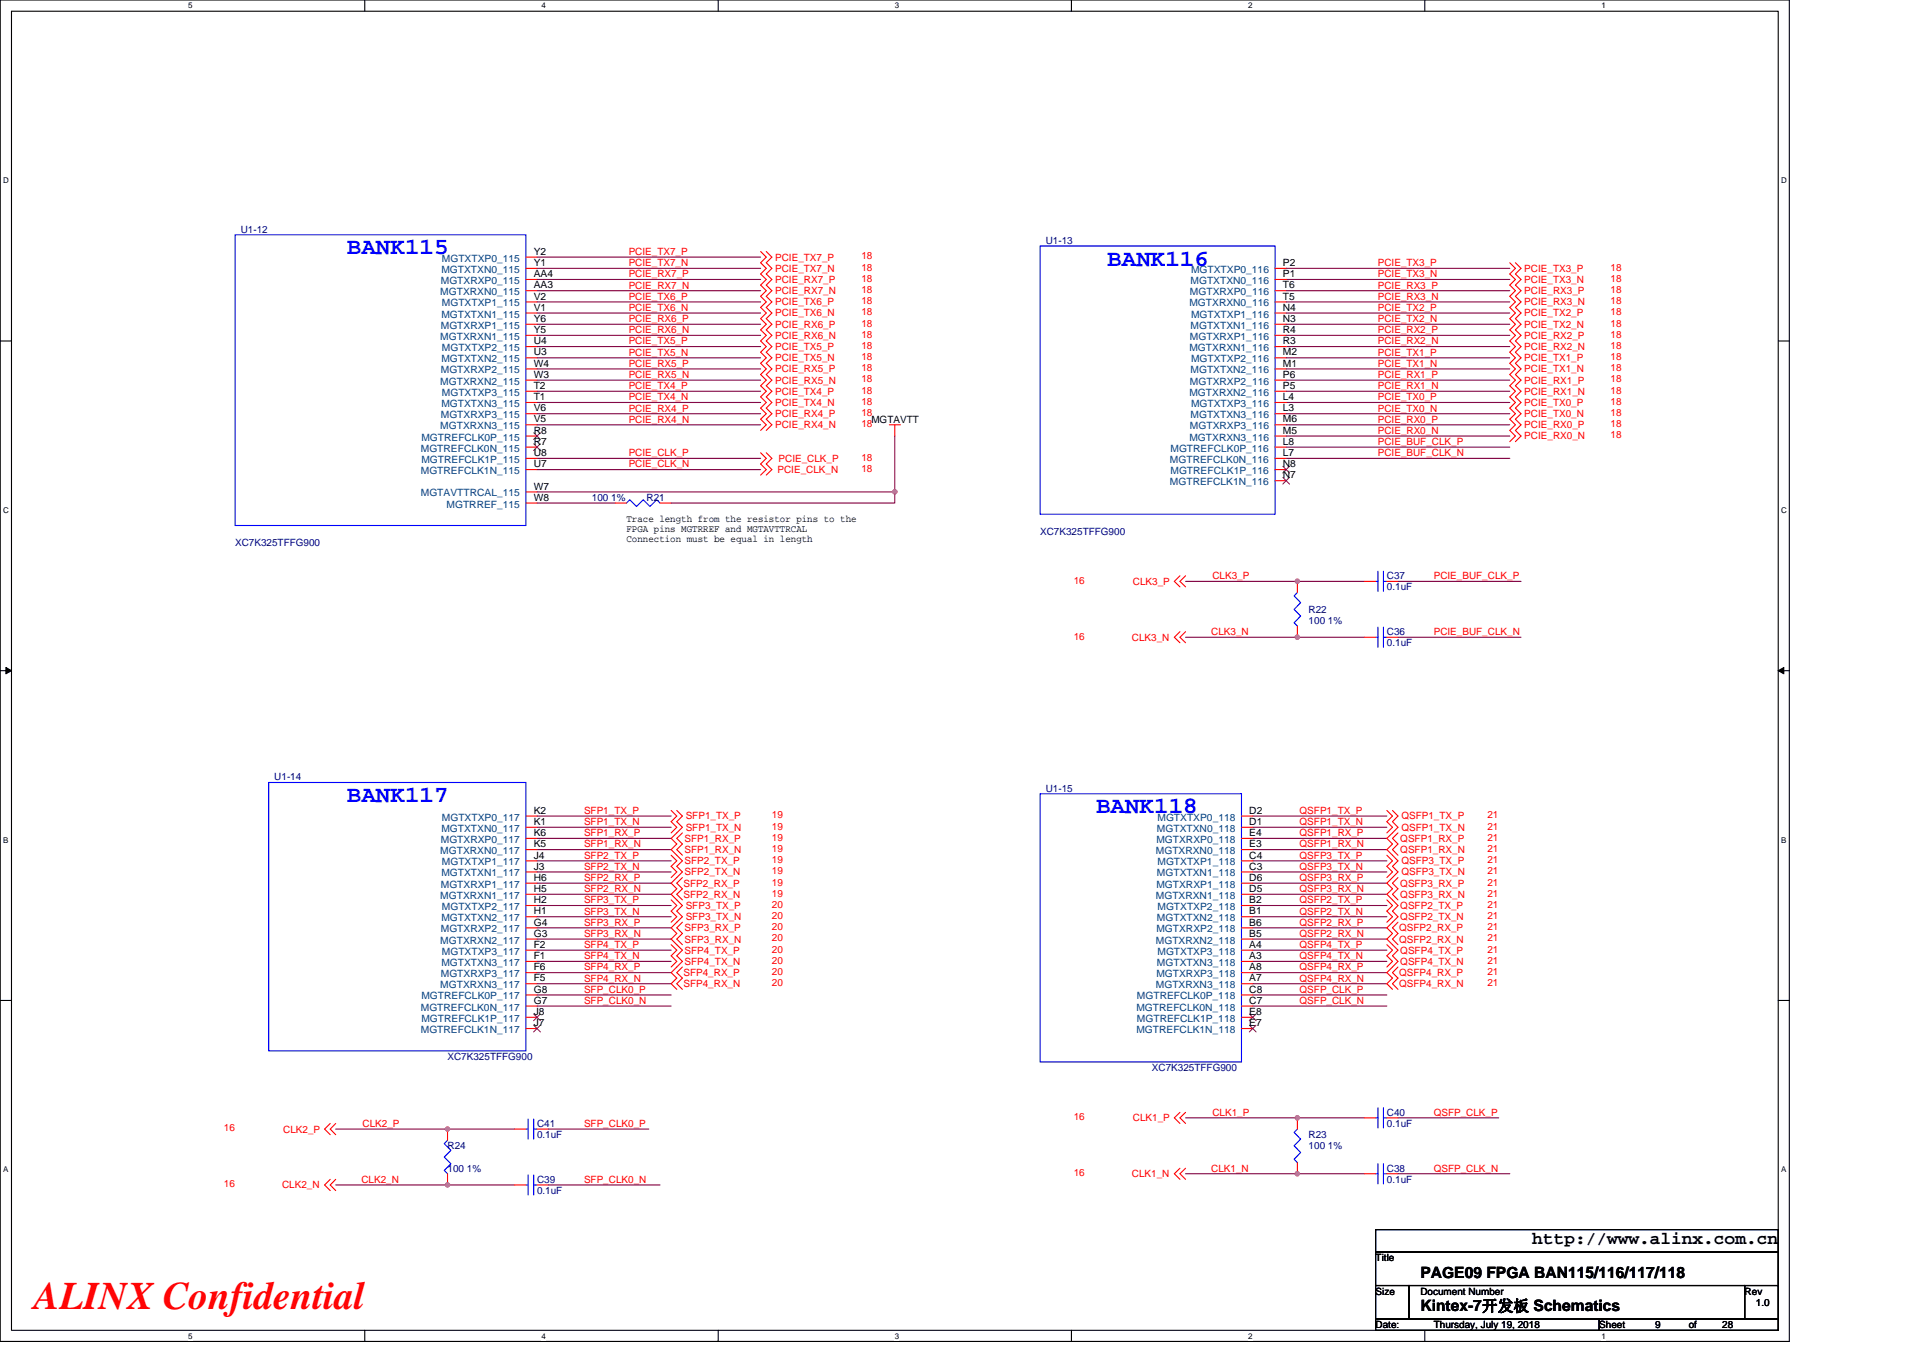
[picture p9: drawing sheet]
<svg xmlns="http://www.w3.org/2000/svg" width="297mm" height="210mm" viewBox="0 0 297 210" stroke-linecap="round" stroke-linejoin="round" font-family="sans-serif">
<defs><g id="words">
<text font-size="6" fill="#f00" x="5.2" y="202.3">ALINX Confidential</text>
<g font-size="3.6" fill="#00f">
<text x="53.6" y="39.3">BANK115</text>
<text x="171" y="41">BANK116</text>
<text x="53.6" y="123.9">BANK117</text>
<text x="169.3" y="125.7">BANK118</text>
</g>
<text font-size="2.8" x="236.7" y="192.3">http://www.alinx.com.cn</text>
<g font-size="2.4">
<text x="219.4" y="197.4">PAGE09 FPGA BAN115/116/117/118</text>
<text x="219.4" y="202.6">Kintex-7开发板 Schematics</text>
</g>
<g font-size="1.5" fill="#000080">
<text x="37.2" y="35.9">U1-12</text>
<text x="161.5" y="37.7">U1-13</text>
<text x="91.4" y="77.4">100 1%</text>
<text x="99.9" y="77.4">R21</text>
<text x="160.7" y="82.6">XC7K325TFFG900</text>
<text x="36.3" y="84.3">XC7K325TFFG900</text>
<text x="214.2" y="89.5">C37</text>
<text x="202.1" y="94.7">R22</text>
<text x="214.2" y="91.2">0.1uF</text>
<text x="202.1" y="96.4">100 1%</text>
<text x="214.2" y="98.1">C36</text>
<text x="214.2" y="99.9">0.1uF</text>
<text x="42.4" y="120.6">U1-14</text>
<text x="161.5" y="122.3">U1-15</text>
<text x="69.1" y="163.8">XC7K325TFFG900</text>
<text x="177.9" y="165.5">XC7K325TFFG900</text>
<text x="214.2" y="172.4">C40</text>
<text x="69.1" y="177.6">R24</text>
<text x="82.9" y="174.1">C41</text>
<text x="82.9" y="175.9">0.1uF</text>
<text x="202.1" y="175.9">R23</text>
<text x="202.1" y="177.6">100 1%</text>
<text x="214.2" y="174.1">0.1uF</text>
<text x="69.1" y="181">100 1%</text>
<text x="82.9" y="182.8">C39</text>
<text x="82.9" y="184.5">0.1uF</text>
<text x="214.2" y="181">C38</text>
<text x="214.2" y="182.8">0.1uF</text>
</g>
<g font-size="1.5" fill="#004080">
<text x="68.3" y="40.4">MGTXTXP0_115</text>
<text x="68" y="45.6">MGTXRXN0_115</text>
<text x="68.1" y="43.9">MGTXRXP0_115</text>
<text x="68.2" y="42.2">MGTXTXN0_115</text>
<text x="68.3" y="47.3">MGTXTXP1_115</text>
<text x="183.7" y="47.3">MGTXRXN0_116</text>
<text x="183.8" y="45.6">MGTXRXP0_116</text>
<text x="183.9" y="43.9">MGTXTXN0_116</text>
<text x="184" y="42.2">MGTXTXP0_116</text>
<text x="68" y="52.5">MGTXRXN1_115</text>
<text x="68.1" y="50.8">MGTXRXP1_115</text>
<text x="68.2" y="49.1">MGTXTXN1_115</text>
<text x="183.8" y="52.5">MGTXRXP1_116</text>
<text x="183.9" y="50.8">MGTXTXN1_116</text>
<text x="184" y="49.1">MGTXTXP1_116</text>
<text x="68" y="59.4">MGTXRXN2_115</text>
<text x="68.1" y="57.7">MGTXRXP2_115</text>
<text x="68.2" y="56">MGTXTXN2_115</text>
<text x="68.3" y="54.3">MGTXTXP2_115</text>
<text x="183.7" y="54.3">MGTXRXN1_116</text>
<text x="183.8" y="59.4">MGTXRXP2_116</text>
<text x="183.9" y="57.7">MGTXTXN2_116</text>
<text x="184" y="56">MGTXTXP2_116</text>
<text x="68.1" y="64.6">MGTXRXP3_115</text>
<text x="68.2" y="62.9">MGTXTXN3_115</text>
<text x="68.3" y="61.2">MGTXTXP3_115</text>
<text x="183.7" y="61.2">MGTXRXN2_116</text>
<text x="183.9" y="64.6">MGTXTXN3_116</text>
<text x="184" y="62.9">MGTXTXP3_116</text>
<text x="65" y="69.8">MGTREFCLK0N_115</text>
<text x="65.1" y="68.1">MGTREFCLK0P_115</text>
<text x="65.1" y="71.5">MGTREFCLK1P_115</text>
<text x="68" y="66.3">MGTXRXN3_115</text>
<text x="180.7" y="71.5">MGTREFCLK0N_116</text>
<text x="180.8" y="69.8">MGTREFCLK0P_116</text>
<text x="183.7" y="68.1">MGTXRXN3_116</text>
<text x="183.8" y="66.3">MGTXRXP3_116</text>
<text x="65" y="73.3">MGTREFCLK1N_115</text>
<text x="65" y="76.7">MGTAVTTRCAL_115</text>
<text x="180.7" y="75">MGTREFCLK1N_116</text>
<text x="180.8" y="73.3">MGTREFCLK1P_116</text>
<text x="69" y="78.4">MGTRREF_115</text>
<text x="68" y="132">MGTXRXN0_117</text>
<text x="68.1" y="130.2">MGTXRXP0_117</text>
<text x="68.2" y="128.5">MGTXTXN0_117</text>
<text x="68.3" y="126.8">MGTXTXP0_117</text>
<text x="178.5" y="132">MGTXRXN0_118</text>
<text x="178.6" y="130.2">MGTXRXP0_118</text>
<text x="178.7" y="128.5">MGTXTXN0_118</text>
<text x="178.8" y="126.8">MGTXTXP0_118</text>
<text x="68.1" y="137.2">MGTXRXP1_117</text>
<text x="68.2" y="135.4">MGTXTXN1_117</text>
<text x="68.3" y="133.7">MGTXTXP1_117</text>
<text x="178.6" y="137.2">MGTXRXP1_118</text>
<text x="178.7" y="135.4">MGTXTXN1_118</text>
<text x="178.8" y="133.7">MGTXTXP1_118</text>
<text x="68" y="138.9">MGTXRXN1_117</text>
<text x="68.2" y="142.3">MGTXTXN2_117</text>
<text x="68.3" y="140.6">MGTXTXP2_117</text>
<text x="178.5" y="138.9">MGTXRXN1_118</text>
<text x="178.7" y="142.3">MGTXTXN2_118</text>
<text x="178.8" y="140.6">MGTXTXP2_118</text>
<text x="68" y="145.8">MGTXRXN2_117</text>
<text x="68.1" y="144.1">MGTXRXP2_117</text>
<text x="68.2" y="149.2">MGTXTXN3_117</text>
<text x="68.3" y="147.5">MGTXTXP3_117</text>
<text x="178.5" y="145.8">MGTXRXN2_118</text>
<text x="178.6" y="144.1">MGTXRXP2_118</text>
<text x="178.7" y="149.2">MGTXTXN3_118</text>
<text x="178.8" y="147.5">MGTXTXP3_118</text>
<text x="65.1" y="154.4">MGTREFCLK0P_117</text>
<text x="68" y="152.7">MGTXRXN3_117</text>
<text x="68.1" y="151">MGTXRXP3_117</text>
<text x="175.6" y="154.4">MGTREFCLK0P_118</text>
<text x="178.5" y="152.7">MGTXRXN3_118</text>
<text x="178.6" y="151">MGTXRXP3_118</text>
<text x="65" y="156.1">MGTREFCLK0N_117</text>
<text x="65" y="159.6">MGTREFCLK1N_117</text>
<text x="65.1" y="157.9">MGTREFCLK1P_117</text>
<text x="175.5" y="156.1">MGTREFCLK0N_118</text>
<text x="175.5" y="159.6">MGTREFCLK1N_118</text>
<text x="175.6" y="157.9">MGTREFCLK1P_118</text>
</g>
<g font-size="1.5">
<text x="82.4" y="41.1">Y1</text>
<text x="82.4" y="39.4">Y2</text>
<text x="198.2" y="41.1">P2</text>
<text x="82.4" y="44.6">AA3</text>
<text x="82.4" y="42.8">AA4</text>
<text x="82.4" y="46.3">V2</text>
<text x="198.2" y="46.3">T5</text>
<text x="198.2" y="44.6">T6</text>
<text x="198.2" y="42.8">P1</text>
<text x="82.4" y="51.5">Y5</text>
<text x="82.4" y="49.7">Y6</text>
<text x="82.4" y="48">V1</text>
<text x="82.4" y="53.2">U4</text>
<text x="198.2" y="53.2">R3</text>
<text x="198.2" y="48">N4</text>
<text x="198.2" y="51.5">R4</text>
<text x="198.2" y="49.7">N3</text>
<text x="82.4" y="58.4">W3</text>
<text x="82.4" y="56.6">W4</text>
<text x="82.4" y="54.9">U3</text>
<text x="198.2" y="54.9">M2</text>
<text x="198.2" y="58.4">P6</text>
<text x="198.2" y="56.6">M1</text>
<text x="82.4" y="65.3">V5</text>
<text x="82.4" y="63.6">V6</text>
<text x="82.4" y="61.8">T1</text>
<text x="82.4" y="60.1">T2</text>
<text x="134.6" y="65.3">MGTAVTT</text>
<text x="198.2" y="60.1">P5</text>
<text x="198.2" y="61.8">L4</text>
<text x="198.2" y="65.3">M6</text>
<text x="198.2" y="63.6">L3</text>
<text x="82.4" y="68.7">R7</text>
<text x="82.4" y="67">R8</text>
<text x="82.4" y="70.5">U8</text>
<text x="198.2" y="68.7">L8</text>
<text x="198.2" y="70.5">L7</text>
<text x="198.2" y="67">M5</text>
<text x="82.4" y="72.2">U7</text>
<text x="82.4" y="75.6">W7</text>
<text x="82.4" y="77.4">W8</text>
<text x="198.2" y="73.9">N7</text>
<text x="198.2" y="72.2">N8</text>
<text x="96.8" y="80.7">Trace length from the resistor pins to the</text>
<text x="96.8" y="82.2">FPGA pins MGTRREF and MGTAVTTRCAL</text>
<text x="96.8" y="83.8">Connection must be equal in length</text>
<text x="82.4" y="125.7">K2</text>
<text x="193" y="125.7">D2</text>
<text x="82.4" y="130.9">K5</text>
<text x="82.4" y="129.2">K6</text>
<text x="82.4" y="127.5">K1</text>
<text x="193" y="129.2">E4</text>
<text x="193" y="127.5">D1</text>
<text x="193" y="130.9">E3</text>
<text x="82.4" y="137.8">H5</text>
<text x="82.4" y="136.1">H6</text>
<text x="82.4" y="134.4">J3</text>
<text x="82.4" y="132.7">J4</text>
<text x="193" y="132.7">C4</text>
<text x="193" y="136.1">D6</text>
<text x="193" y="134.4">C3</text>
<text x="193" y="137.8">D5</text>
<text x="82.4" y="143">G4</text>
<text x="82.4" y="141.3">H1</text>
<text x="82.4" y="139.6">H2</text>
<text x="193" y="139.6">B2</text>
<text x="193" y="143">B6</text>
<text x="193" y="141.3">B1</text>
<text x="82.4" y="144.7">G3</text>
<text x="82.4" y="149.9">F6</text>
<text x="82.4" y="148.2">F1</text>
<text x="82.4" y="146.5">F2</text>
<text x="193" y="146.5">A4</text>
<text x="193" y="149.9">A8</text>
<text x="193" y="148.2">A3</text>
<text x="193" y="144.7">B5</text>
<text x="82.4" y="155.1">G7</text>
<text x="82.4" y="153.4">G8</text>
<text x="82.4" y="151.6">F5</text>
<text x="193" y="155.1">C7</text>
<text x="193" y="153.4">C8</text>
<text x="193" y="151.6">A7</text>
<text x="82.4" y="158.6">J7</text>
<text x="82.4" y="156.8">J8</text>
<text x="193" y="158.6">E7</text>
<text x="193" y="156.8">E8</text>
<text x="212.5" y="194.9">Title</text>
<text x="212.5" y="200">Size</text>
<text x="219.4" y="200">Document Number</text>
<text x="269.5" y="200">Rev</text>
<text x="271.2" y="201.8">1.0</text>
<text x="212.5" y="205.2">Date:</text>
<text x="221.5" y="205.2">Thursday, July 19, 2018</text>
<text x="247" y="205.2">Sheet</text>
<text x="255.7" y="205.2">9</text>
<text x="260.9" y="205.2">of</text>
<text x="266" y="205.2">28</text>
</g>
<g font-size="1.5" fill="#f00">
<text x="97.1" y="39.4">PCIE_TX7_P</text>
<text x="97.1" y="41.1">PCIE_TX7_N</text>
<text x="119.7" y="40.3">PCIE_TX7_P</text>
<text x="119.7" y="42">PCIE_TX7_N</text>
<text x="133.1" y="40.1">18</text>
<text x="133.1" y="41.8">18</text>
<text x="212.8" y="41.1">PCIE_TX3_P</text>
<text x="235.5" y="42">PCIE_TX3_P</text>
<text x="248.8" y="41.8">18</text>
<text x="97.1" y="42.8">PCIE_RX7_P</text>
<text x="97.1" y="44.6">PCIE_RX7_N</text>
<text x="97.1" y="46.3">PCIE_TX6_P</text>
<text x="119.7" y="43.7">PCIE_RX7_P</text>
<text x="119.7" y="45.4">PCIE_RX7_N</text>
<text x="119.7" y="47.2">PCIE_TX6_P</text>
<text x="133.1" y="43.5">18</text>
<text x="133.1" y="45.3">18</text>
<text x="133.1" y="47">18</text>
<text x="212.8" y="44.6">PCIE_RX3_P</text>
<text x="212.8" y="46.3">PCIE_RX3_N</text>
<text x="212.8" y="42.8">PCIE_TX3_N</text>
<text x="235.5" y="45.4">PCIE_RX3_P</text>
<text x="235.5" y="47.2">PCIE_RX3_N</text>
<text x="235.5" y="43.7">PCIE_TX3_N</text>
<text x="248.8" y="45.3">18</text>
<text x="248.8" y="47">18</text>
<text x="248.8" y="43.5">18</text>
<text x="97.1" y="49.8">PCIE_RX6_P</text>
<text x="97.1" y="51.5">PCIE_RX6_N</text>
<text x="97.1" y="48">PCIE_TX6_N</text>
<text x="97.1" y="53.2">PCIE_TX5_P</text>
<text x="119.7" y="50.6">PCIE_RX6_P</text>
<text x="119.7" y="52.4">PCIE_RX6_N</text>
<text x="119.7" y="48.9">PCIE_TX6_N</text>
<text x="133.1" y="50.5">18</text>
<text x="133.1" y="52.2">18</text>
<text x="133.1" y="48.7">18</text>
<text x="133.1" y="53.9">18</text>
<text x="212.8" y="51.5">PCIE_RX2_P</text>
<text x="212.8" y="53.2">PCIE_RX2_N</text>
<text x="212.8" y="48">PCIE_TX2_P</text>
<text x="212.8" y="49.8">PCIE_TX2_N</text>
<text x="235.5" y="52.4">PCIE_RX2_P</text>
<text x="235.5" y="48.9">PCIE_TX2_P</text>
<text x="235.5" y="50.6">PCIE_TX2_N</text>
<text x="248.8" y="52.2">18</text>
<text x="248.8" y="53.9">18</text>
<text x="248.8" y="48.7">18</text>
<text x="248.8" y="50.5">18</text>
<text x="97.1" y="56.7">PCIE_RX5_P</text>
<text x="97.1" y="58.4">PCIE_RX5_N</text>
<text x="97.1" y="54.9">PCIE_TX5_N</text>
<text x="119.7" y="57.5">PCIE_RX5_P</text>
<text x="119.7" y="59.3">PCIE_RX5_N</text>
<text x="119.7" y="54.1">PCIE_TX5_P</text>
<text x="119.7" y="55.8">PCIE_TX5_N</text>
<text x="133.1" y="57.4">18</text>
<text x="133.1" y="59.1">18</text>
<text x="133.1" y="55.6">18</text>
<text x="212.8" y="58.4">PCIE_RX1_P</text>
<text x="212.8" y="54.9">PCIE_TX1_P</text>
<text x="212.8" y="56.7">PCIE_TX1_N</text>
<text x="235.5" y="59.3">PCIE_RX1_P</text>
<text x="235.5" y="55.8">PCIE_TX1_P</text>
<text x="235.5" y="57.5">PCIE_TX1_N</text>
<text x="235.5" y="54.1">PCIE_RX2_N</text>
<text x="248.8" y="59.1">18</text>
<text x="248.8" y="55.6">18</text>
<text x="248.8" y="57.4">18</text>
<text x="97.1" y="63.6">PCIE_RX4_P</text>
<text x="97.1" y="65.3">PCIE_RX4_N</text>
<text x="97.1" y="60.1">PCIE_TX4_P</text>
<text x="97.1" y="61.8">PCIE_TX4_N</text>
<text x="119.7" y="64.5">PCIE_RX4_P</text>
<text x="119.7" y="61">PCIE_TX4_P</text>
<text x="119.7" y="62.7">PCIE_TX4_N</text>
<text x="133.1" y="64.3">18</text>
<text x="133.1" y="66">18</text>
<text x="133.1" y="60.8">18</text>
<text x="133.1" y="62.5">18</text>
<text x="212.8" y="60.1">PCIE_RX1_N</text>
<text x="212.8" y="65.3">PCIE_RX0_P</text>
<text x="212.8" y="61.8">PCIE_TX0_P</text>
<text x="212.8" y="63.6">PCIE_TX0_N</text>
<text x="235.5" y="61">PCIE_RX1_N</text>
<text x="235.5" y="62.7">PCIE_TX0_P</text>
<text x="235.5" y="64.5">PCIE_TX0_N</text>
<text x="248.8" y="60.8">18</text>
<text x="248.8" y="66">18</text>
<text x="248.8" y="62.5">18</text>
<text x="248.8" y="64.3">18</text>
<text x="97.1" y="70.5">PCIE_CLK_P</text>
<text x="119.7" y="66.2">PCIE_RX4_N</text>
<text x="120.3" y="71.4">PCIE_CLK_P</text>
<text x="133.1" y="71.2">18</text>
<text x="212.8" y="67">PCIE_RX0_N</text>
<text x="212.8" y="68.7">PCIE_BUF_CLK_P</text>
<text x="212.8" y="70.5">PCIE_BUF_CLK_N</text>
<text x="235.5" y="66.2">PCIE_RX0_P</text>
<text x="235.5" y="67.9">PCIE_RX0_N</text>
<text x="248.8" y="67.7">18</text>
<text x="97.1" y="72.2">PCIE_CLK_N</text>
<text x="120.1" y="73.1">PCIE_CLK_N</text>
<text x="133.1" y="72.9">18</text>
<text x="187.3" y="89.5">CLK3_P</text>
<text x="221.5" y="89.5">PCIE_BUF_CLK_P</text>
<text x="165.9" y="90.2">16</text>
<text x="175" y="90.4">CLK3_P</text>
<text x="165.9" y="98.8">16</text>
<text x="174.8" y="99">CLK3_N</text>
<text x="187.1" y="98.1">CLK3_N</text>
<text x="221.5" y="98.1">PCIE_BUF_CLK_N</text>
<text x="90.2" y="125.8">SFP1_TX_P</text>
<text x="200.7" y="125.8">QSFP1_TX_P</text>
<text x="90.2" y="127.5">SFP1_TX_N</text>
<text x="90.2" y="129.2">SFP1_RX_P</text>
<text x="90.2" y="130.9">SFP1_RX_N</text>
<text x="105.7" y="131.8">SFP1_RX_N</text>
<text x="105.7" y="130.1">SFP1_RX_P</text>
<text x="105.9" y="126.6">SFP1_TX_P</text>
<text x="105.9" y="128.4">SFP1_TX_N</text>
<text x="119.2" y="126.4">19</text>
<text x="119.2" y="128.2">19</text>
<text x="119.2" y="131.6">19</text>
<text x="119.2" y="129.9">19</text>
<text x="200.7" y="127.5">QSFP1_TX_N</text>
<text x="200.7" y="129.2">QSFP1_RX_P</text>
<text x="200.7" y="130.9">QSFP1_RX_N</text>
<text x="216.3" y="131.8">QSFP1_RX_N</text>
<text x="216.3" y="130.1">QSFP1_RX_P</text>
<text x="216.5" y="126.6">QSFP1_TX_P</text>
<text x="216.5" y="128.4">QSFP1_TX_N</text>
<text x="229.8" y="126.4">21</text>
<text x="229.8" y="128.2">21</text>
<text x="229.8" y="131.6">21</text>
<text x="229.8" y="129.9">21</text>
<text x="90.2" y="132.7">SFP2_TX_P</text>
<text x="90.2" y="134.4">SFP2_TX_N</text>
<text x="90.2" y="136.1">SFP2_RX_P</text>
<text x="90.2" y="137.8">SFP2_RX_N</text>
<text x="105.6" y="137">SFP2_RX_P</text>
<text x="105.7" y="133.5">SFP2_TX_P</text>
<text x="105.7" y="135.3">SFP2_TX_N</text>
<text x="119.2" y="136.8">19</text>
<text x="119.2" y="133.4">19</text>
<text x="119.2" y="135.1">19</text>
<text x="200.7" y="132.7">QSFP3_TX_P</text>
<text x="200.7" y="134.4">QSFP3_TX_N</text>
<text x="200.7" y="136.1">QSFP3_RX_P</text>
<text x="200.7" y="137.8">QSFP3_RX_N</text>
<text x="216.3" y="137">QSFP3_RX_P</text>
<text x="216.5" y="133.5">QSFP3_TX_P</text>
<text x="216.5" y="135.3">QSFP3_TX_N</text>
<text x="229.8" y="133.4">21</text>
<text x="229.8" y="135.1">21</text>
<text x="229.8" y="136.8">21</text>
<text x="90.2" y="139.6">SFP3_TX_P</text>
<text x="90.2" y="141.3">SFP3_TX_N</text>
<text x="90.2" y="143">SFP3_RX_P</text>
<text x="105.6" y="138.7">SFP2_RX_N</text>
<text x="105.7" y="143.9">SFP3_RX_P</text>
<text x="105.9" y="140.4">SFP3_TX_P</text>
<text x="105.9" y="142.2">SFP3_TX_N</text>
<text x="119.2" y="138.5">19</text>
<text x="119.2" y="140.3">20</text>
<text x="119.2" y="142">20</text>
<text x="119.2" y="143.7">20</text>
<text x="200.7" y="139.6">QSFP2_TX_P</text>
<text x="200.7" y="141.3">QSFP2_TX_N</text>
<text x="200.7" y="143">QSFP2_RX_P</text>
<text x="216.1" y="143.9">QSFP2_RX_P</text>
<text x="216.3" y="138.7">QSFP3_RX_N</text>
<text x="216.3" y="140.4">QSFP2_TX_P</text>
<text x="216.3" y="142.2">QSFP2_TX_N</text>
<text x="229.8" y="143.7">21</text>
<text x="229.8" y="138.5">21</text>
<text x="229.8" y="140.3">21</text>
<text x="229.8" y="142">21</text>
<text x="90.2" y="144.8">SFP3_RX_N</text>
<text x="90.2" y="146.5">SFP4_TX_P</text>
<text x="90.2" y="148.2">SFP4_TX_N</text>
<text x="90.2" y="149.9">SFP4_RX_P</text>
<text x="105.7" y="145.6">SFP3_RX_N</text>
<text x="105.7" y="147.4">SFP4_TX_P</text>
<text x="105.7" y="149.1">SFP4_TX_N</text>
<text x="119.2" y="145.5">20</text>
<text x="119.2" y="147.2">20</text>
<text x="119.2" y="148.9">20</text>
<text x="200.7" y="146.5">QSFP4_TX_P</text>
<text x="200.7" y="148.2">QSFP4_TX_N</text>
<text x="200.7" y="149.9">QSFP4_RX_P</text>
<text x="200.7" y="144.8">QSFP2_RX_N</text>
<text x="216.1" y="145.6">QSFP2_RX_N</text>
<text x="216.3" y="147.4">QSFP4_TX_P</text>
<text x="216.3" y="149.1">QSFP4_TX_N</text>
<text x="229.8" y="145.5">21</text>
<text x="229.8" y="147.2">21</text>
<text x="229.8" y="148.9">21</text>
<text x="90.2" y="153.4">SFP_CLK0_P</text>
<text x="90.2" y="155.1">SFP_CLK0_N</text>
<text x="90.2" y="151.7">SFP4_RX_N</text>
<text x="105.6" y="152.5">SFP4_RX_N</text>
<text x="105.6" y="150.8">SFP4_RX_P</text>
<text x="119.2" y="152.4">20</text>
<text x="119.2" y="150.6">20</text>
<text x="200.7" y="153.4">QSFP_CLK_P</text>
<text x="200.7" y="155.1">QSFP_CLK_N</text>
<text x="200.7" y="151.7">QSFP4_RX_N</text>
<text x="216.1" y="152.5">QSFP4_RX_N</text>
<text x="216.1" y="150.8">QSFP4_RX_P</text>
<text x="229.8" y="152.4">21</text>
<text x="229.8" y="150.6">21</text>
<text x="165.9" y="173.1">16</text>
<text x="175" y="173.3">CLK1_P</text>
<text x="187.3" y="172.4">CLK1_P</text>
<text x="221.5" y="172.4">QSFP_CLK_P</text>
<text x="34.6" y="174.8">16</text>
<text x="43.7" y="175">CLK2_P</text>
<text x="56" y="174.1">CLK2_P</text>
<text x="90.2" y="174.1">SFP_CLK0_P</text>
<text x="34.6" y="183.5">16</text>
<text x="43.6" y="183.6">CLK2_N</text>
<text x="55.8" y="182.8">CLK2_N</text>
<text x="90.2" y="182.8">SFP_CLK0_N</text>
<text x="165.9" y="181.7">16</text>
<text x="174.8" y="181.9">CLK1_N</text>
<text x="187.1" y="181">CLK1_N</text>
<text x="221.5" y="181">QSFP_CLK_N</text>
</g>
<g font-size="1.2">
<text x="29.1" y="1.3">5</text>
<text x="83.6" y="1.3">4</text>
<text x="138.2" y="1.3">3</text>
<text x="192.8" y="1.3">2</text>
<text x="247.4" y="1.3">1</text>
<text x=".5" y="28.3">D</text>
<text x="275.1" y="28.3">D</text>
<text x=".5" y="79.2">C</text>
<text x="275.1" y="79.2">C</text>
<text x=".5" y="130.2">B</text>
<text x="275.1" y="130.2">B</text>
<text x=".5" y="181.1">A</text>
<text x="275.1" y="181.1">A</text>
<text x="29.1" y="206.8">5</text>
<text x="83.6" y="206.8">4</text>
<text x="138.2" y="206.8">3</text>
<text x="192.8" y="206.8">2</text>
<text x="247.4" y="206.8">1</text>
</g>
</g></defs>
<path d="M0 0h276.4v207.3h-276.4zM1.8 1.7h272.9v203.8h-272.9z" fill="none" stroke="#000" stroke-width=".17"/>
<g fill="#fff">
<path d="M29.1 .2h.6v1.4h-.6z"/>
<path d="M29.1 205.7h.6v1.4h-.6z"/>
</g>
<path d="M56.3 0v1.7M56.3 205.5v1.8" fill="none" stroke="#000" stroke-width=".17"/>
<g fill="#fff">
<path d="M83.6 .2h.7v1.4h-.7z"/>
<path d="M83.6 205.7h.7v1.4h-.7z"/>
</g>
<path d="M110.9 0v1.7M110.9 205.5v1.8" fill="none" stroke="#000" stroke-width=".17"/>
<g fill="#fff">
<path d="M138.2 .2h.7v1.4h-.7z"/>
<path d="M138.2 205.7h.7v1.4h-.7z"/>
</g>
<path d="M165.5 0v1.7M165.5 205.5v1.8" fill="none" stroke="#000" stroke-width=".17"/>
<g fill="#fff">
<path d="M192.8 .2h.6v1.4h-.6z"/>
<path d="M192.8 205.7h.6v1.4h-.6z"/>
</g>
<path d="M220.1 0v1.7M220.1 205.5v1.8" fill="none" stroke="#000" stroke-width=".17"/>
<g fill="#fff">
<path d="M247.4 .2h.6v1.4h-.6z"/>
<path d="M247.4 205.7h.6v1.4h-.6z"/>
<path d="M.5 27.2h.8v1.4h-.8z"/>
<path d="M275.1 27.2h.9v1.4h-.9z"/>
<path d="M.5 78.1h.8v1.4h-.8z"/>
<path d="M275.1 78.1h.9v1.4h-.9z"/>
</g>
<path d="M0 52.7h1.8M274.7 52.7h1.7" fill="none" stroke="#000" stroke-width=".17"/>
<g fill="#fff">
<path d="M.5 129.1h.8v1.4h-.8z"/>
<path d="M275.1 129.1h.8v1.4h-.8z"/>
</g>
<path d="M0 103.6h1.8M274.7 103.6h1.7" fill="none" stroke="#000" stroke-width=".17"/>
<path d="M.9 103.1l.9 .5-.9 .5zM274.7 103.6l.8-.5v1z" fill="#000" stroke="#000" stroke-width=".15"/>
<g fill="#fff">
<path d="M.5 180h.8v1.4h-.8z"/>
<path d="M275.1 180h.8v1.4h-.8z"/>
</g>
<path d="M0 154.6h1.8M274.7 154.6h1.7M212.5 190h62.2v3.5h-62.2zM212.5 193.5h62.2v5.1h-62.2zM212.5 198.6h5.2v5.2h-5.2zM217.7 198.6h51.8v5.2h-51.8zM269.5 198.6h5.2v5.2h-5.2zM212.5 203.8h34.5v1.7h-34.5zM247 203.8h27.7v1.7h-27.7z" fill="none" stroke="#000" stroke-width=".17"/>
<g fill="none" stroke="#800040" stroke-width=".17">
<path d="M82.9 39.7h34.6M82.9 41.5h34.6M82.9 43.2h34.6M82.9 44.9h34.6M82.9 50.1h34.6M82.9 51.8h34.6M82.9 46.7h34.6M82.9 48.4h34.6M82.9 57h34.6M82.9 58.7h34.6M82.9 53.6h34.6M82.9 55.3h34.6"/>
<path d="M198.7 58.7h34.5M198.7 55.3h34.5M198.7 57h34.5M198.7 44.9h34.5M198.7 46.7h34.5M198.7 41.5h34.5M198.7 43.2h34.5M198.7 51.8h34.5M198.7 53.6h34.5M198.7 48.4h34.5M198.7 50.1h34.5M82.9 76h55.3"/>
<path d="M82.9 77.7h12.1M82.9 63.9h34.6M82.9 65.6h34.6M82.9 60.5h34.6M82.9 62.2h34.6M82.9 72.6h34.6M82.9 70.8h34.6M138.2 76v1.7h-34.5M138.2 67.4v8.6M198.7 60.5h34.5M198.7 65.6h34.5M198.7 67.4h34.5"/>
<path d="M198.7 62.2h34.5M198.7 63.9h34.5M198.7 69.1h34.5M198.7 70.8h34.5M183.1 89.8h27.7M183.1 98.5h27.7M215.9 89.8h19M215.9 98.5h19M82.9 127.8h20.8M82.9 133h20.8M82.9 134.7h20.8M82.9 136.5h20.8"/>
<path d="M82.9 138.2h20.8M82.9 126.1h20.8M82.9 129.5h20.8M82.9 131.3h20.8M82.9 139.9h20.8M193.5 126.1h20.7M193.5 129.5h20.7M193.5 131.3h20.7M193.5 133h20.7M193.5 136.5h20.7M193.5 138.2h20.7M193.5 127.8h20.7"/>
<path d="M193.5 134.7h20.7M193.5 139.9h20.7M82.9 153.7h20.8M82.9 141.6h20.8M82.9 146.8h20.8M82.9 148.5h20.8M82.9 150.3h20.8M82.9 152h20.8M82.9 155.4h20.8M82.9 143.4h20.8M82.9 145.1h20.8M193.5 153.7h20.7"/>
<path d="M193.5 155.4h20.7M193.5 146.8h20.7M193.5 148.5h20.7M193.5 150.3h20.7M193.5 152h20.7M193.5 141.6h20.7M193.5 143.4h20.7M193.5 145.1h20.7M51.9 174.5h27.6M84.7 174.5h15.5M183.1 172.7h27.7M215.9 172.7h15.6"/>
<path d="M51.9 183.1h27.6M84.7 183.1h17.3M183.1 181.4h27.7M215.9 181.4h17.3"/>
</g>
<g fill="#f0f" stroke="#f0f" stroke-width=".17">
<circle cx="138.2" cy="76" r=".34"/>
<circle cx="200.4" cy="181.4" r=".34"/>
<circle cx="200.4" cy="172.7" r=".34"/>
<circle cx="69.1" cy="183.1" r=".33"/>
<circle cx="69.1" cy="174.4" r=".33"/>
<circle cx="200.4" cy="89.8" r=".34"/>
<circle cx="200.4" cy="98.4" r=".34"/>
</g>
<g fill="none" stroke="#f00" stroke-width=".17">
<path d="M81.2 39.7h1.7M117.5 38.9l.9 .8-.9 .9 .9 .9-.9 .8 .9 .9-.9 .8 .9 .9-.9 .9 .9 .9-.9 .8 .9 .9-.9 .8 .9 .9-.9 .9 .9 .8-.9 .9 .9 .9-.9 .8 .9 .9-.9 .8 .9 .9-.9 .9 .9 .8-.9 .9 .9 .9-.9 .8 .9 .9-.9 .9 .9 .8-.9 .9 .9 .8-.9 .9M118.4 38.9l.8 .8-.8 .9 .8 .9-.8 .8 .8 .9-.8 .8 .8 .9-.8 .9 .8 .9-.8 .8 .8 .9-.8 .8 .8 .9-.8 .9 .8 .8-.8 .9 .8 .9-.8 .8 .8 .9-.8 .8 .8 .9-.8 .9 .8 .8-.8 .9 .8 .9-.8 .8 .8 .9-.8 .9 .8 .8-.8 .9 .8 .8-.8 .9M81.2 53.6h1.7M81.2 57h1.7M81.2 55.3h1.7M81.2 58.7h1.7M81.2 46.7h1.7M81.2 50.1h1.7M81.2 48.4h1.7M81.2 51.8h1.7M81.2 43.2h1.7"/>
<path d="M81.2 41.5h1.7M81.2 44.9h1.7M197 55.3h1.7M197 58.7h1.7M197 57h1.7M197 48.4h1.7M197 51.8h1.7M197 50.1h1.7M197 53.6h1.7M197 41.5h1.7M197 44.9h1.7M197 43.2h1.7"/>
<path d="M197 46.7h1.7M233.2 40.6l.9 .9-.9 .8 .9 .9-.9 .8 .9 .9-.9 .9 .9 .9-.9 .8 .9 .9-.9 .8 .9 .9-.9 .9 .9 .8-.9 .9 .9 .9-.9 .8 .9 .9-.9 .8 .9 .9-.9 .9 .9 .8-.9 .9 .9 .9-.9 .8 .9 .9-.9 .9 .9 .8-.9 .9 .9 .8-.9 .9 .9 .9-.9 .8M234.1 40.6l.8 .9-.8 .8 .8 .9-.8 .8 .8 .9-.8 .9 .8 .9-.8 .8 .8 .9-.8 .8 .8 .9-.8 .9 .8 .8-.8 .9 .8 .9-.8 .8 .8 .9-.8 .8 .8 .9-.8 .9 .8 .8-.8 .9 .8 .9-.8 .8 .8 .9-.8 .9 .8 .8-.8 .9 .8 .8-.8 .9 .8 .9-.8 .8M81.2 60.5h1.7M81.2 63.9h1.7M81.2 62.2h1.7M81.2 65.6h1.7M81.2 67.4h1.7M81.2 69.1h1.7M81.2 72.6h1.7M81.2 70.8h1.7M81.2 76h1.7"/>
<path d="M81.2 77.7h1.7M95 77.7h1.8M102 77.7h1.7M117.5 70l.9 .8-.9 .9 .9 .9-.9 .8M118.4 70l.8 .8-.8 .9 .8 .9-.8 .8M137.4 65.6h1.7M138.2 65.6v1.8M197 62.2h1.7M197 65.6h1.7M197 63.9h1.7M197 67.4h1.7M197 69.1h1.7"/>
<path d="M197 60.5h1.7M197 70.8h1.7M197 74.3h1.7M197 72.6h1.7M182.3 97.6l-.9 .9 .9 .8M182.3 89l-.9 .8 .9 .9M183.1 97.6l-.8 .9 .8 .8M183.1 89l-.8 .8 .8 .9M200.4 89.8v1.7M200.4 96.7v1.8M210.8 89.8h1.7M210.8 98.5h1.7"/>
<path d="M214.2 89.8h1.7M214.2 98.5h1.7M81.2 139.9h1.7M81.2 133h1.7M81.2 136.5h1.7M81.2 134.7h1.7M81.2 138.2h1.7M81.2 126.1h1.7M81.2 129.5h1.7M81.2 127.8h1.7M81.2 131.3h1.7M103.7 125.2l.8 .9-.8 .9 .8 .8-.8 .9"/>
<path d="M103.7 132.1l.8 .9-.8 .9 .8 .8-.8 .9M103.7 139l.8 .9-.8 .9 .8 .8-.8 .9M104.5 125.2l.9 .9-.9 .9 .9 .8-1.7 1.7 .8 .9-.8 .9 1.7 1.7-.9 .9 .9 .8-1.7 1.8 .8 .8-.8 .9 1.7 1.7-.9 .9 .9 .8-1.7 1.8 .8 .8-.8 .9 1.7 1.7-.9 .9 .9 .8-1.7 1.8 .8 .8-.8 .9 .8 .9M105.4 128.7l-.9 .8 .9 .9-.9 .9 .9 .8M105.4 135.6l-.9 .9 .9 .8-.9 .9 .9 .8M191.8 139.9h1.7M191.8 133h1.7M191.8 136.5h1.7M191.8 134.7h1.7M191.8 138.2h1.7M191.8 126.1h1.7M191.8 129.5h1.7"/>
<path d="M191.8 127.8h1.7M191.8 131.3h1.7M214.2 125.2l.9 .9-.9 .9 .9 .8-.9 .9M214.2 132.1l.9 .9-.9 .9 .9 .8-.9 .9M214.2 139l.9 .9-.9 .9 .9 .8-.9 .9M215.1 125.2l.8 .9-.8 .9 .8 .8-1.7 1.7 .9 .9-.9 .9 1.7 1.7-.8 .9 .8 .8-1.7 1.8 .9 .8-.9 .9 1.7 1.7-.8 .9 .8 .8-1.7 1.8 .9 .8-.9 .9 1.7 1.7-.8 .9 .8 .8-1.7 1.8 .9 .8-.9 .9 .9 .9M215.9 128.7l-.8 .8 .8 .9-.8 .9 .8 .8M215.9 135.6l-.8 .9 .8 .8-.8 .9 .8 .8M81.2 146.8h1.7M81.2 150.3h1.7M81.2 148.5h1.7M81.2 152h1.7"/>
<path d="M81.2 143.4h1.7M81.2 141.6h1.7M81.2 153.7h1.7M81.2 145.1h1.7M81.2 155.4h1.7M81.2 158.9h1.7M81.2 157.2h1.7M103.7 146l.8 .8-.8 .9 .8 .8-.8 .9M105.4 142.5l-.9 .9 .9 .8-.9 .9 .9 .9M105.4 149.4l-.9 .9 .9 .8-.9 .9 .9 .9M191.8 146.8h1.7M191.8 150.3h1.7"/>
<path d="M191.8 148.5h1.7M191.8 152h1.7M191.8 143.4h1.7M191.8 141.6h1.7M191.8 153.7h1.7M191.8 145.1h1.7M191.8 155.4h1.7M191.8 158.9h1.7M191.8 157.2h1.7M214.2 146l.9 .8-.9 .9 .9 .8-.9 .9M215.9 149.4l-.8 .9 .8 .8-.8 .9 .8 .9M215.9 142.5l-.8 .9 .8 .8-.8 .9 .8 .9"/>
<path d="M51 173.6l-.9 .9 .9 .8M51.9 173.6l-.9 .9 .9 .8M69.1 174.5v1.7M79.5 174.5h1.7M82.9 174.5h1.8M182.3 171.9l-.9 .8 .9 .9M183.1 171.9l-.8 .8 .8 .9M200.4 172.7v1.8M200.4 179.6v1.8M210.8 172.7h1.7M214.2 172.7h1.7M51 182.2l-.9 .9 .9 .9"/>
<path d="M51.9 182.2l-.9 .9 .9 .9M69.1 181.4v1.7M79.5 183.1h1.7M82.9 183.1h1.8M182.3 180.5l-.9 .9 .9 .8M183.1 180.5l-.8 .9 .8 .8M210.8 181.4h1.7M214.2 181.4h1.7"/>
</g>
<g fill="none" stroke="#00f" stroke-width=".17">
<path d="M36.3 36.3h44.9v44.9h-44.9zM160.7 38h36.3v41.5h-36.3zM96.8 77.7l.5-.5 1 1.1 1.1-1.1 1 1.1 1-1.1 .6 .5M200.4 91.5l-.5 .6 1 1-1 1 1 1.1-1 1 .5 .5M212.5 89.8h.3M212.5 98.5h.3M212.8 88.3v3.1M212.8 96.9v3.1M213.7 88.3v3.1M213.7 89.8h.5M213.7 96.9v3.1M213.7 98.5h.5"/>
<path d="M41.5 120.9h39.7v41.5h-39.7zM160.7 122.6h31.1v41.5h-31.1zM69.1 176.2l-.5 .5 1.1 1-1.1 1.1 1.1 1-1.1 1 .5 .6M81.2 174.5h.4M81.6 172.9v3.1M82.4 174.5h.5M82.4 172.9v3.1M200.4 174.5l-.5 .5 1 1-1 1 1 1.1-1 1 .5 .5M212.5 172.7h.3M212.8 179.8v3.1M212.8 171.2v3.1M213.7 179.8v3.1"/>
<path d="M213.7 171.2v3.1M213.7 172.7h.5M81.2 183.1h.4M81.6 181.5v3.1M82.4 183.1h.5M82.4 181.5v3.1M212.5 181.4h.3M213.7 181.4h.5"/>
</g>
<g fill="none" stroke="#804000" stroke-width=".15">
<path d="M82.4 66.9l1.1 1M82.4 68.6l1.1 1M83.5 66.9l-1.1 1M83.5 68.6l-1.1 1M198.2 73.8l1 1M198.2 72.1l1 1M199.2 73.8l-1.1 1M199.2 72.1l-1.1 1M82.4 158.4l1.1 1M82.4 156.7l1.1 1M83.5 158.4l-1.1 1M83.5 156.7l-1.1 1"/>
<path d="M193 158.4l1 1M193 156.7l1 1M194 158.4l-1 1M194 156.7l-1 1"/>
</g>
<use href="#words"/>
</svg>
